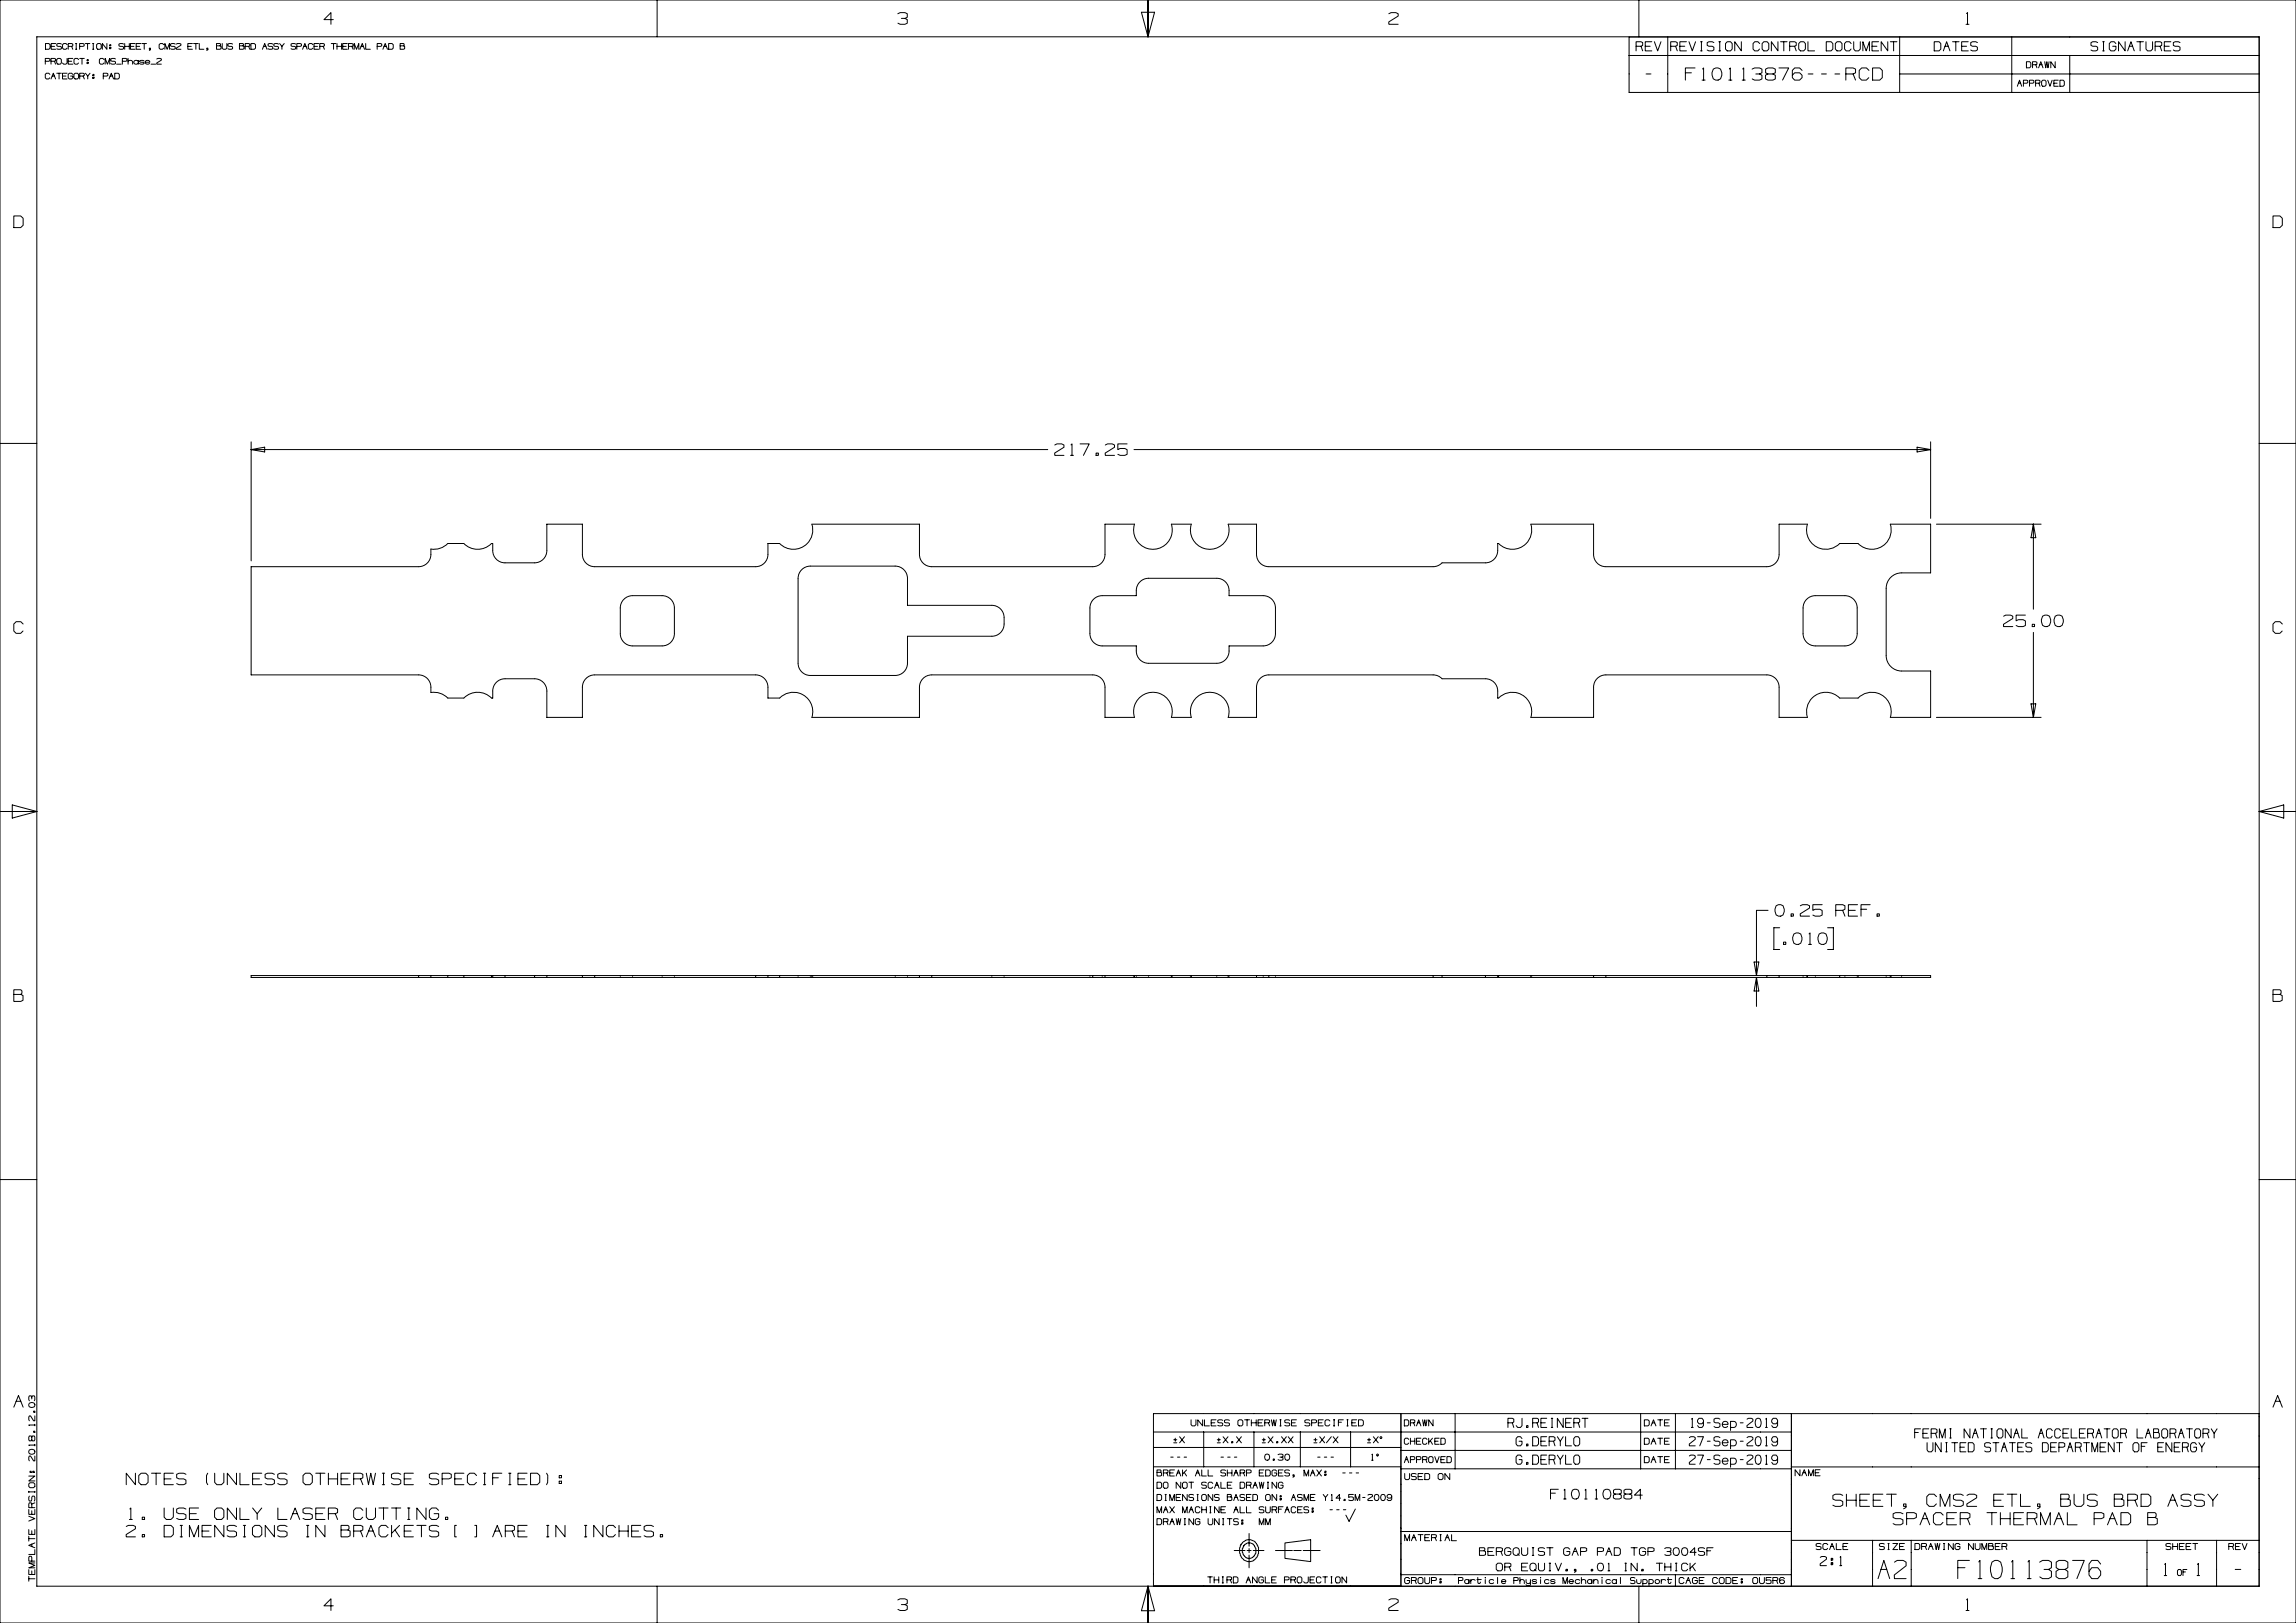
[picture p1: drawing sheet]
<svg xmlns="http://www.w3.org/2000/svg" width="594mm" height="420mm" viewBox="0 0 594 420" stroke-linecap="round" stroke-linejoin="round" font-family="sans-serif">
<g fill="none" stroke="#000" stroke-width=".26">
<path d="M0 0h594v420h-594zM170 0v9.5M297 0v9.5M424 0v9.5M9.5 9.5h575v401h-575zM11.7 15.9l1.2-.2v-.4l-1.2-.2v1.5M11.8 11.3h.8l.3 .3v.9l-.3 .3h-.8zM12.9 19.2l-.3-.2h-.6l-.3 .2v.9l.3 .3h.6l.3-.3M13.2 15.9l1.2-.2v-.4l-1.2-.2v1.5M13.2 12h.9M13.5 19.7h.6M14.1 15.9l.3 .7"/>
<path d="M14.4 11.3h-1.2v1.5h1.2M14.7 15.4l.3-.3h.6l.3 .3v.9l-.3 .3h-.6l-.3-.3zM14.7 19h1.2M15.3 19v1.4M15.9 11.4l-.3-.1-.9 .1v.5l1.2 .3v.4l-.3 .2-.9-.2M16.2 19.7h.9M17.4 15.1v1.2l-.4 .3h-.5l-.3-.3M17.4 19h-1.2v1.4h1.2M17.4 11.6l-.3-.3h-.6l-.3 .3v.9l.3 .3h.6l.2-.3M17.7 15.9h.8M17.7 12l1.1-.1v-.5l-1.1-.1v1.5M18.5 12l.3 .8"/>
<path d="M18.8 19.2l-.3-.2h-.6l-.3 .2v.9l.3 .3h.6l.3-.3v-.4h-.6M18.8 15.1h-1.1v1.5h1.1M19.1 19.2l.3-.2h.6l.3 .2v.9l-.3 .3h-.6l-.3-.3zM19.6 12.8h.3M19.6 11.3h.3M19.7 11.3v1.5M20.3 15.4l-.3-.3h-.6l-.3 .3v.9l.3 .3h.6l.3-.3M20.6 12l1.2-.1v-.5l-1.2-.1v1.5M20.6 15.1h1.2M20.6 19.7l1.2-.2v-.4l-1.2-.1v1.4M21.2 15.1v1.5M21.5 19.7l.3 .7"/>
<path d="M22.1 11.3h1.1M22.1 19l.6 .7v.7M22.5 15.4h.3v.3h-.3zM22.5 16.2h.3v.2h-.3zM22.7 11.3v1.5M23.3 19l-.6 .7M24 12.8h.3M24 11.3h.3M24 19.2h.3v.3h-.3zM24 20h.3v.3h-.3zM24.1 11.3v1.5M25 11.6l.3-.3h.6l.3 .3v.9l-.3 .3h-.6l-.3-.3z"/>
<path d="M26.7 19.7l1.2-.2v-.4l-1.2-.1v1.4M26.9 15.4l-.3-.3h-.6l-.3 .3v.9l.3 .3h.6l.3-.3M27.2 16.6v-1.5l.6 1.5 .6-1.5v1.5M27.7 11.3v1.5l-1.2-1.5v1.5M28.4 11.6h.3v.3h-.3zM28.4 12.3h.3v.3h-.3zM28.5 19.7h.6M29.7 19h.9l.3 .2v.9l-.3 .3h-.9zM29.9 15.3l-.3-.2-.9 .2v.4l1.2 .3v.4l-.3 .2-.9-.1M30.2 16.6h1.2M31.7 15.9l1.1-.2v-.4l-1.1-.2v1.5M32 11.4l-.3-.1-.9 .1v.5l1.2 .3v.4l-.3 .2-.9-.2"/>
<path d="M32.3 12h1.2M32.3 11.3v1.5M33.1 16l.3-.3h.6l.3 .3v.6M33.1 15.1v1.5M33.5 11.3v1.5M33.7 12h.9M34.9 11.3h-1.2v1.5h1.2M35.2 12h.9M35.8 16a.6 .6 0 0 0-.9-.4 .6 .6 0 0 0 0 1 .6 .6 0 0 0 .9-.4M35.8 15.6v1M36.4 11.3h-1.2v1.5h1.2M36.7 11.3h1.2"/>
<path d="M37.3 15.8l-.4-.2-.6 .1-.2 .2 1 .3 .2 .2-.4 .2-.8-.2M37.3 11.3v1.5M37.6 16.1h1.2a.58 .58 0 0 0-.8-.5 .58 .58 0 0 0-.3 .9 .58 .58 0 0 0 1-.1M38.9 12.8h-.3v-.3h.3v.4l-.3 .1M39.1 16.6h1.2M40.6 15.3l.2-.2 .9 .2v.3l-1.2 .7 .1 .3h1.1M42.4 11.6l-.3-.3h-.6l-.3 .3v.9l.3 .3h.5l.3-.3M42.7 12.8v-1.5l.5 1.5 .6-1.5v1.5M45.3 11.4l-.3-.1-.9 .1v.5l1.2 .3v.4l-.3 .2-.9-.2M45.6 11.4l.3-.1 .9 .1v.3l-1.2 .8v.3h1.2M48.6 12h.9M49.8 11.3h-1.2v1.5h1.2"/>
<path d="M50.1 11.3h1.2M50.7 11.3v1.5M51.6 11.3v1.5h1.1M53.8 12.8h-.3v-.3h.3v.4l-.3 .1M56 11.9v-.6l1 .1-.1 .5h-.9v.9l1.2-.2v-.6l-.3-.1M57.5 11.3v1.2l.3 .3h.6l.3-.3v-1.2M60.2 11.4l-.3-.1-.9 .1v.5l1.2 .3v.4l-.3 .2-.9-.2M62 11.9v-.6l1 .1-.2 .5h-.8v.9l1.1-.2v-.6l-.3-.1M63.4 12l1.2-.1v-.5l-1.2-.1v1.5M64.3 12l.3 .8M64.9 11.3h.9l.3 .3v.9l-.3 .3h-.9zM67.9 12.8l.6-1.5 .6 1.5"/>
<path d="M68.2 12h.6M70.6 11.4l-.3-.1-.9 .1v.5l1.2 .3v.4l-.3 .2-.9-.2M72 11.4l-.3-.1-.9 .1v.5l1.2 .3v.4l-.3 .2-.9-.2M72.3 11.3l.6 .7v.8M73.5 11.3l-.6 .7M76.5 11.4l-.3-.1-.9 .1v.5l1.2 .3v.4l-.3 .2-.9-.2M76.8 12l1.2-.1v-.5l-1.2-.1v1.5M78.3 12.8l.6-1.5 .6 1.5M78.6 12h.6M81 11.6l-.3-.3h-.6l-.3 .3v.9l.3 .3h.5l.3-.3M81.2 12h.9M82.4 11.3h-1.2v1.5h1.2"/>
<path d="M82.7 12l1.2-.1v-.5l-1.2-.1v1.5M83.6 12l.3 .8M85.7 11.3h1.2M86.2 5.1h-2.4l1.8-1.8v3M86.3 11.3v1.5M87.2 12h1.2M87.2 11.3v1.5M88.4 11.3v1.5M88.7 12h.9M89.9 11.3h-1.2v1.5h1.2M90.2 12l1.1-.1v-.5l-1.1-.1v1.5M91 12l.3 .8"/>
<path d="M91.6 12.8v-1.5l.6 1.5 .6-1.5v1.5M93.1 12.8l.6-1.5 .6 1.5M93.4 12h.6M94.6 11.3v1.5h1.2M97.6 12l1.2-.1v-.5l-1.2-.1v1.5M99.1 12.8l.6-1.5 .5 1.5M99.4 12h.6M100.5 11.3h.9l.3 .3v.9l-.3 .3h-.9zM103.5 11.9v-.6l1 .1-.1 .5h-.9v.9l1.2-.2v-.6l-.3-.1M232.3 3.6l.6-.3h1.2l.6 .3v.9l-.6 .3M233.2 4.8h.9l.6 .3v.9l-.6 .3h-1.2l-.6-.3M295.3 3.2h3.4l-1.7 6.3z"/>
<path d="M359.3 3.6l.6-.3h1.2l.6 .3v.6l-2.4 1.5v.6h2.4M421.5 14.4h163M423.3 12h1.2l.5-.3v-.7l-.5-.2h-1.2v2.4M424.5 12l.5 1.2M425.6 12h1.3M425.9 19.1h1.2M427.3 10.8h-1.7v2.4h1.7M428 10.8l.9 2.4 .8-2.4M431.5 9.6v14.3M432.2 12h1.3l.4-.3v-.7l-.4-.2h-1.3v2.4M433.5 12l.4 1.2M434.6 12h1.3"/>
<path d="M436 18.8h1.6M436.3 10.8h-1.7v2.4h1.7M437 10.8l.8 2.4 .9-2.4M438.5 17.6h-2.5v3.1M440 13.2h.4M440 10.8h.4M440.2 10.8v2.4M440.5 17.9l.2-.3v3.1M443.2 17.9l.7-.3h.6l.6 .3 .4 .9v.7l-.4 .9-.6 .3h-.6l-.7-.3-.3-1.6zM443.4 11l-.4-.2h-.9l-.4 .2v.7l1.7 .5v.7l-.4 .3h-.9l-.4-.3M444.7 13.2h.4M444.7 10.8h.4"/>
<path d="M444.9 10.8v2.4M446.9 10.8h.8l.4 .5v1.4l-.4 .5h-.8l-.5-.5v-1.4zM447.4 17.9l.3-.3v3.1M450.5 10.8v2.4l-1.7-2.4v2.4M450.9 17.9l.2-.3v3.1M453.3 17.9l.6-.3h1.3l.6 .3v.9l-.6 .3M454.2 19.1h1l.6 .4v.9l-.6 .3h-1.3l-.6-.3M455.2 11.3l-.4-.5h-.8l-.5 .5v1.4l.5 .5h.8l.4-.5M456.3 10.8h.9l.4 .5v1.4l-.4 .5h-.9l-.4-.5v-1.4zM457.4 19.1l-.6-.3v-.9l.6-.3h1.3l.6 .3v.9l-.6 .3h-1.3l-.7 .4v.9l.7 .3h1.3l.6-.3v-.9l-.6-.4M460 10.8v2.4l-1.7-2.4v2.4M460.2 17.6h2.6l-1.6 3.1"/>
<path d="M460.6 10.8h1.7M461.5 10.8v2.4M463 12h1.3l.4-.3v-.7l-.4-.2h-1.3v2.4M464.3 12l.4 1.2M465.8 10.8h.8l.5 .5v1.4l-.5 .5h-.8l-.5-.5v-1.4zM466.2 18.2l-.6-.6h-1.3l-.6 .6v1.9l.6 .6h1.3l.6-.6v-.6l-.6-.7h-1.3l-.6 .7M467.7 10.8v2.4h1.7M467.8 19.1h1.2M471.2 19.1h1.3M472.5 10.8h1.2l.5 .5v1.4l-.5 .5h-1.2zM474.7 19.1h1.3M475.3 10.8h.8l.4 .5v1.4l-.4 .5h-.8l-.5-.5v-1.4z"/>
<path d="M477.5 19.1h1.9l.7-.3v-.9l-.7-.3h-1.9v3.1M478.9 11.3l-.4-.5h-.9l-.4 .5v1.4l.4 .5h.9l.4-.5M479.4 19.1l.7 1.6M479.6 10.8v1.9l.4 .5h.8l.5-.5v-1.9M481.9 13.2v-2.4l.9 2.4 .8-2.4v2.4M483.5 18.2l-.6-.6h-1.3l-.6 .6v1.9l.6 .6h1.2l.7-.6M484.3 12h1.3M484.5 17.6h1.8l.7 .6v1.9l-.7 .6h-1.8zM486 10.8h-1.7v2.4h1.7M488.4 10.8v2.4l-1.7-2.4v2.4M489 10.8h1.8M489.9 10.8v2.4"/>
<path d="M491.5 19.1h93M491.5 9.6v14.3M500.4 10.8h1.3l.4 .5v1.4l-.4 .5h-1.3zM502.8 13.2l.8-2.4 .9 2.4M503.2 12h.8M505.1 10.8h1.7M506 10.8v2.4M507.5 12h1.3M508.6 6.3h.8M508.8 3.5l.2-.2v3M509.2 10.8h-1.7v2.4h1.7M511.6 11l-.5-.2h-.8l-.5 .2v.7l1.8 .5v.7l-.5 .3h-.8l-.5-.3"/>
<path d="M520.5 9.6v14.3M524.3 16h.8l.3 .3v.9l-.3 .3h-.8zM525.8 16.8l1.2-.2v-.5l-1.2-.1v1.5M526.7 16.8l.3 .7M527.4 17.5l.6-1.5 .5 1.5M527.7 16.8h.6M529 16l.3 1.5 .2-1.5 .3 1.5 .3-1.5M531.7 16v1.5l-1.1-1.5v1.5M535.5 14.4v9.5M542.7 11l-.4-.2h-.9l-.4 .2v.7l1.7 .5v.7l-.4 .3h-.9l-.4-.3M544 13.2h.4M544 10.8h.4"/>
<path d="M544.2 10.8v2.4M547.4 11.3l-.4-.5h-.9l-.4 .5v1.4l.4 .5h.9l.4-.5v-.7h-.8M549.8 10.8v2.4l-1.7-2.4v2.4M550.5 13.2l.8-2.4 .9 2.4M550.9 12h.8M552.8 10.8h1.7M553.7 10.8v2.4M555.2 10.8v1.9l.4 .5h.8l.5-.5v-1.9M557.6 12h1.2l.5-.3v-.7l-.5-.2h-1.2v2.4M558.8 12l.5 1.2M559.9 12h1.3M561.6 10.8h-1.7v2.4h1.7"/>
<path d="M564 11l-.4-.2h-.9l-.4 .2v.7l1.7 .5v.7l-.4 .3h-.9l-.4-.3M584.5 9.6h-163v14.3h163M13.2 20.4l.6-1.4 .6 1.4M28.2 20.4l.6-1.4 .6 1.4M440.3 20.7h.8M447.3 20.7h.8M450.7 20.7h.8M521.9 22.3l.6-1.5 .5 1.5M522.2 21.5h.6M523.5 21.5l1.1-.1v-.5l-1.1-.1v1.5M525.1 21.5l1.1-.1v-.5l-1.1-.1v1.5M526.6 21.5l1.2-.1v-.5l-1.2-.1v1.5"/>
<path d="M527.5 21.5l.3 .8M528.5 20.8h.6l.2 .3v.9l-.2 .3h-.6l-.3-.3v-.9zM529.8 20.8l.5 1.5 .6-1.5M531.4 21.5h.8M532.5 20.8h-1.1v1.5h1.1M532.9 20.8h.9l.3 .3v.9l-.3 .3h-.9zM3.6 55.9h1.7l.7 .6v1.8l-.7 .6h-1.7zM588 55.9h1.8l.7 .6v1.8l-.7 .6h-1.8zM0 114.7h9.5M65 114.3v30.8M65 116.3h206.1M65 116.3l3.5-.6v1.3z"/>
<path d="M272.9 115.2l.5-.3h1.3l.6 .3v.5l-2.5 1.5 .1 .6h2.4M277 117.8h.7M277.1 115.1l.2-.2v2.9M279.4 114.9h2.4l-1.5 2.9M283.6 117.2h.6v.6h-.6zM286 115.2l.5-.3h1.2l.6 .3v.5l-2.4 1.5 .1 .6h2.3M291.6 114.9h-2.4v1.4l.6-.2h1.2l.6 .3v1.2l-.6 .2h-1.2l-.6-.2M293.4 116.3h206.1M496 115.7l3.5 .6-3.5 .7zM499.5 114.3v19.8M584.5 114.7h9.5M501 135.6h27.1"/>
<path d="M526.1 135.6v22M526.1 135.6l.6 3.5h-1.3zM65 146.6h43.9a3.2 3.2 0 0 0 2.6-3.1v-1.4h1.3l1.4-.3 1.6-1.2h4.2l.7 .6a5 5 0 0 0 6.4-.6h.4v1.9a3.2 3.2 0 0 0 3.1 3.1h8.3a3.2 3.2 0 0 0 2.6-3.1v-6.9h9.2v8.5a3.2 3.2 0 0 0 3.1 2.5h42.3a3.2 3.2 0 0 0 2.6-3.1v-2.9h3a5 5 0 0 0 6.1 .8 5 5 0 0 0 2.2-5.8h27.9v7.9a3.2 3.2 0 0 0 3.1 3.1h42.3a3.2 3.2 0 0 0 2.6-3.1v-7.9h7.6a5 5 0 0 0 4.8 6.5 5 5 0 0 0 4.7-6.5h5.2l-.2 .9a5 5 0 0 0 5.4 5.6 5 5 0 0 0 4.3-6.5h7.4v7.9a3.2 3.2 0 0 0 3.1 3.1h42.6l1.5-.3 .8-.7h11.8a3.2 3.2 0 0 0 2.6-3.1v-1.9h.2a5 5 0 0 0 6.1 .8 5 5 0 0 0 2.2-5.8h16.3v7.9a3.2 3.2 0 0 0 3.1 3.1h42.3a3.2 3.2 0 0 0 2.6-3.1v-7.9h7.3a5 5 0 0 0 2.2 5.8 5 5 0 0 0 6.1-.8h4.8l.7 .6a5 5 0 0 0 5.8 0 5 5 0 0 0 1.8-5.6h10.5v12.6l-8.3 .1a4 4 0 0 0-3.2 3.9l.1 18.3a4 4 0 0 0 3.9 3.1h7.5v12h-10.5l.2-.8a5 5 0 0 0-2.8-5.2 5 5 0 0 0-5.7 1h-4.8l-.6-.5a5 5 0 0 0-5.9 0 5 5 0 0 0-1.8 5.5h-7.3v-7.8a3.2 3.2 0 0 0-3.2-3.2l-42.3 .1a3.2 3.2 0 0 0-2.5 3.1v7.8h-16.3a5 5 0 0 0-2.2-5.7 5 5 0 0 0-6.1 .7h-.2v-1.8a3.2 3.2 0 0 0-3.2-3.2h-11.2l-1.3-.8-1-.2-43.2 .1a3.2 3.2 0 0 0-2.5 3.1v7.8h-7.4a5 5 0 0 0-4.7-6.5 5 5 0 0 0-4.8 6.5h-5.2l.2-.8a5 5 0 0 0-5.4-5.6 5 5 0 0 0-4.3 6.4h-7.6v-7.8a3.2 3.2 0 0 0-3.2-3.2l-42.3 .1a3.2 3.2 0 0 0-2.5 3.1v7.8h-27.9a5 5 0 0 0-2.2-5.7 5 5 0 0 0-6.1 .7h-3v-2.8a3.2 3.2 0 0 0-3.2-3.2l-42.3 .1a3.2 3.2 0 0 0-2.5 3.1v7.8h-9.2l-.1-7.4a3.2 3.2 0 0 0-3.1-2.6l-8.3 .1a3.2 3.2 0 0 0-2.5 3.1v1.8h-.4a5 5 0 0 0-7.1 0h-4.2l-1.6-1.1-1.4-.3h-1.3a3.7 3.7 0 0 0-2-4.3l-1.2-.3h-43.3zM161.4 155.1a3.2 3.2 0 0 1 2.2-1h7.7a3.2 3.2 0 0 1 3.2 3.2v6.7a3.2 3.2 0 0 1-3.2 3.1h-7.7a3.2 3.2 0 0 1-3.1-3.1v-6.7a3.2 3.2 0 0 1 .9-2.2zM207.4 147.4a3.2 3.2 0 0 1 2.2-.9h22a3.2 3.2 0 0 1 3.2 3.2v6.9h21.8a3.2 3.2 0 0 1 3.2 3.2 4 4 0 0 1-1.4 4.3l-1.8 .5h-21.8v7a3.2 3.2 0 0 1-3.2 3.2h-22a3.2 3.2 0 0 1-3.1-3.2v-21.9a3.2 3.2 0 0 1 .9-2.3zM282.9 155.1a3.2 3.2 0 0 1 2.2-1h8.9a3.7 3.7 0 0 1 1.9-4.2l1.2-.3h17.7a3.2 3.2 0 0 1 3.2 3.2v1.3h8.8a3.2 3.2 0 0 1 3.2 3.2v6.7a3.2 3.2 0 0 1-3.2 3.1h-8.8a3.7 3.7 0 0 1-2 4.3l-1.2 .2h-17.7a3.2 3.2 0 0 1-3.1-3.1v-1.4h-8.9a3.2 3.2 0 0 1-3.1-3.1v-6.7a3.2 3.2 0 0 1 .9-2.2zM467.4 155.1a3.2 3.2 0 0 1 2.2-1h7.7a3.2 3.2 0 0 1 3.2 3.2v6.7a3.2 3.2 0 0 1-3.2 3.1h-7.7a3.2 3.2 0 0 1-3.1-3.1v-6.7a3.2 3.2 0 0 1 .9-2.2zM518.4 159.5l.5-.3h1.2l.6 .3v.6l-2.4 1.5 .1 .5h2.3M524 159.2h-2.4v1.4l.6-.2h1.2l.6 .3v1.2l-.6 .2h-1.2l-.6-.2M528.4 159.5l.6-.3h.6l.6 .3a1.82 1.82 0 0 1-.6 2.6h-.6l-.6-.3-.3-1.4zM531.7 159.5l.6-.3h.6l.6 .3a1.82 1.82 0 0 1-.6 2.6h-.6l-.6-.3-.3-1.4zM6 161.5l-.6-.6h-1.2l-.6 .6v1.8l.6 .6h1.1l.7-.6"/>
<path d="M525.8 161.6h.6v.5h-.6zM526.1 163.6v22M590.5 161.5l-.6-.6h-1.2l-.7 .6v1.8l.7 .6h1.1l.6-.6M501 185.6h27.1M525.4 182.1h1.3l-.6 3.5zM0 210h9.5M3.2 208.3l6.3 1.7-6.3 1.7zM584.5 210h9.5M584.5 210l6.3-1.7v3.4zM457.4 235.6h-3v16.9M459.5 234.4l.6-.3h.6l.6 .3a1.82 1.82 0 0 1-.6 2.7h-.6l-.6-.3-.3-1.5zM463.4 236.5h.6v.6h-.6z"/>
<path d="M465.8 234.4l.5-.3h1.2l.6 .3v.6l-2.4 1.5 .1 .6h2.3M471.4 234.1h-2.4v1.5l.6-.3h1.2l.6 .3v1.2l-.6 .3h-1.2l-.6-.3M474.9 235.6h1.8l.6-.3v-.9l-.6-.3h-1.8v3M476.7 235.6l.6 1.5M478.2 235.6h1.8M480.6 234.1h-2.4v3h2.4M481.5 235.3h1.4M483.8 234.1h-2.3v3M485.6 236.5h.6v.6h-.6zM3.6 257.3v-1.2h1.8l.3 .3v.6l-.3 .3h-1.8v1.8h1.7l.7-.2v-1.3l-.6-.3M108.3 253h3.2M108.3 252.5h3.2"/>
<path d="M108.3 252.5h-43.3v.5h43.3M108.3 252.5v.5M111.5 253h4.3M111.5 252.5h4.3M111.5 252.5v.5M115.8 253h4.2M115.8 252.5h4.2M115.8 252.5v.5M120 253h7.1M120 252.5h7.1M120 252.5v.5M127.1 253h.4"/>
<path d="M127.1 252.5h.4M127.1 252.5v.5M127.5 253h3.1M127.5 252.5h3.1M127.5 252.5v.5M130.6 253h7.7M130.6 252.5h7.7M130.6 252.5v.5M138.3 253h3.2M138.3 252.5h3.2M138.3 252.5v.5M141.5 252.5v.5"/>
<path d="M141.5 253h9.2M141.5 252.5h9.2M150.7 253h3.1M150.7 252.5h3.1M150.7 252.5v.5M153.8 253h41.7M153.8 252.5h41.7M153.8 252.5v.5M160.5 252.5v.1M160.5 252.8v.2M163.6 252.5v.1M163.6 252.8v.2"/>
<path d="M171.3 252.5v.1M171.3 252.8v.2M174.5 252.5v.1M174.5 252.8v.2M195.5 253h3.2M195.5 252.5h3.2M195.5 252.5v.5M198.7 252.5v.5M198.7 253h3M198.7 252.5h3M201.7 253h8.3M201.7 252.5h8.3"/>
<path d="M201.7 252.5v.5M206.5 252.5v.1M206.5 252.8v.2M209.6 252.5v.1M209.6 252.8v.2M210 253h27.9M210 252.5h27.9M210 252.5v.5M210.3 252.5v.1M210.3 252.8v.2M231.6 252.5v.1M231.6 252.8v.2"/>
<path d="M234.8 252.5v.1M234.8 252.8v.2M237.9 253h3.1M237.9 252.5h3.1M237.9 252.5v.5M241 253h41.7M241 252.5h41.7M241 252.5v.5M256.6 252.5v.1M256.6 252.8v.2M259.8 252.5v.1M259.8 252.8v.2"/>
<path d="M282 252.5v.1M282 252.8v.2M282.7 253h3.2M282.7 252.5h3.2M282.7 252.5v.5M285.1 252.5v.1M285.1 252.8v.2M285.9 252.5v.5M285.9 253h7.6M285.9 252.5h7.6M293.3 252.5v.1M293.3 252.8v.2"/>
<path d="M293.5 252.5v.5M293.5 253h9.5M293.5 252.5h9.5M294 252.5v.1M294 252.8v.2M297.1 252.5v.1M297.1 252.8v.2M303 253h5.2M303 252.5h5.2M303 252.5v.5M303.3 252.5v.1M303.3 252.8v.2"/>
<path d="M308 252.5v.1M308 252.8v.2M308.2 252.5v.5M308.2 253h9.5M308.2 252.5h9.5M314.8 252.5v.1M314.8 252.8v.2M317.7 253h7.4M317.7 252.5h7.4M317.7 252.5v.5M318 252.5v.1M318 252.8v.2"/>
<path d="M325.1 253h3.1M325.1 252.5h3.1M325.1 252.5v.5M326.8 252.5v.1M326.8 252.8v.2M328.2 253h42.6M328.2 252.5h42.6M328.2 252.5v.5M330 252.5v.1M330 252.8v.2M370.8 253h2.3M370.8 252.5h2.3"/>
<path d="M370.8 252.5v.5M373.1 253h11.2M373.1 252.5h11.2M373.1 252.5v.5M384.3 253h3.2M384.3 252.5h3.2M384.3 252.5v.5M387.5 252.5v.5M387.5 253h.2M387.5 252.5h.2M387.7 253h8.3M387.7 252.5h8.3"/>
<path d="M387.7 252.5v.5M396 253h16.3M396 252.5h16.3M396 252.5v.5M396.3 252.5v.1M396.3 252.8v.2M412.3 253h3.1M412.3 252.5h3.1M412.3 252.5v.5M415.4 253h41.7M415.4 252.5h41.7M415.4 252.5v.5"/>
<path d="M453.8 249h1.2l-.6 3.5zM454.4 253v7.5M454.4 253l.6 3.5h-1.2zM457.1 253h3.2M457.1 252.5h3.2M457.1 252.5v.5M460.3 252.5v.5M460.3 253h7.3M460.3 252.5h7.3M460.4 240.1h-1.5v5.6h1.5M461.4 243.8h.6v.6h-.6zM464.1 241.7l.6-.3h.6l.6 .3a1.82 1.82 0 0 1-.6 2.7h-.6l-.6-.3-.3-1.5z"/>
<path d="M466.5 252.5v.1M466.5 252.8v.2M467.4 252.5v.1M467.4 252.8v.2M467.6 252.5v.5M467.6 253h8.3M467.6 252.5h8.3M467.9 244.4h.7M468 241.7l.3-.3v3M469.6 252.5v.1M469.6 252.8v.2M470.6 241.7l.6-.3h.6l.6 .3a1.82 1.82 0 0 1-.6 2.7h-.6l-.6-.3-.3-1.5z"/>
<path d="M472.8 240.1h1.5v5.6h-1.5M475.9 253h4.8M475.9 252.5h4.8M475.9 252.5v.5M477.3 252.5v.1M477.3 252.8v.2M480.5 252.5v.1M480.5 252.8v.2M480.7 253h8.3M480.7 252.5h8.3M480.7 252.5v.5M488 252.5v.1"/>
<path d="M488 252.8v.2M489 252.5h10.5v.5h-10.5M489 252.5v.5M489.3 252.5v.1M489.3 252.8v.2M492 252.5v.1M492 252.8v.2M588 257.3v-1.2h1.9l.2 .3v.6l-.2 .3h-1.9v1.8h1.8l.6-.2v-1.3l-.5-.3M0 305.2h9.5M584.5 305.2h9.5M3.6 364.1l1.2-3 1.2 3M4.2 362.6h1.2"/>
<path d="M7.6 375.2a.96 .96 0 0 1 1.4 .3v.4a.82 .82 0 0 1-.9 .4 .82 .82 0 0 1-.7-.8zM7.6 363.1a.96 .96 0 0 1 1.4 .3v.3a.82 .82 0 0 1-.9 .5 .82 .82 0 0 1-.7-.8zM8.2 371.9l.2-.3h.5l.1 .3-.1 1h-.5l-.3-1.3h-.5l-.2 .3 .2 1h.5l.1-.3M8.2 362l.2-.8h.5l.1 .3-.1 1M8.2 361.5l-.1-.3h-.5l-.2 .3 .2 1M8.7 370.4h.3v.3h-.3zM8.7 365.2h.3v.3h-.3zM9 376.8v1.2l-.3 .1-.8-1.3h-.3l-.2 .3 .2 .9M9 374h-1.6l.2 .1M9 368.8h-1.6l.2 .1M9 366.4v1.3h-.3l-.8-1.3h-.3l-.2 .3 .2 1M9 368.6v.4"/>
<path d="M9 373.8v.4M298.4 370.6h165.1M298.4 374.6h64M298.4 379.6h64M302.9 377.1h.6M303.7 372.6h.8M303.7 373.4h.8M304.1 372.2v.8M304.6 377.1h.6M305.2 371.8l1.2 1.6M306.3 377.1h.7M306.4 371.8l-1.2 1.6"/>
<path d="M308.1 367.4v1.3l.3 .3h.7l.3-.3v-1.3M311.1 367.4v1.6l-1.2-1.6v1.6M311.4 370.6v9M311.6 367.4v1.6h1.3M313.3 368.2h1M314.6 367.4h-1.3v1.6h1.3M314.9 372.6h.8M314.9 373.4h.8M315.3 372.2v.8M315.9 377.1h.6M316.3 367.6l-.3-.2-.9 .2v.4l1.2 .4v.4l-.3 .2-.9-.2M316.4 371.8l1.3 1.6"/>
<path d="M317.6 377.1h.6M317.7 371.8l-1.3 1.6M318.1 367.6l-.3-.2-1 .2v.4l1.3 .4v.4l-.3 .2-1-.2M318.6 373.1h.3v.3h-.3zM319.3 377.1h.7M319.9 371.8l1.3 1.6M320.3 367.7l.3-.3h.6l.3 .3v1l-.3 .3h-.6l-.3-.3zM321.2 371.8l-1.3 1.6M322 367.4h1.3M322.6 367.4v1.6M323.7 368.2h1.3M323.7 367.4v1.6"/>
<path d="M324.4 370.6v9M325 367.4v1.6M325.5 368.2h.9M326.6 372.6h.8M326.6 373.4h.8M326.7 367.4h-1.2v1.6h1.2M327 372.2v.8M327.2 368.2l1.3-.2v-.4l-1.3-.2v1.6M327.3 376.4l.7-.1a.87 .87 0 0 1 .5 .8 .87 .87 0 0 1-.5 .8h-.3a1 1 0 0 1-.4-1.5zM328.1 371.8l1.2 1.6M328.1 368.2l.4 .8M328.9 367.4l.3 1.6 .3-1.6 .4 1.6 .3-1.6"/>
<path d="M329.3 371.8l-1.2 1.6M329.4 377.6h.3v.3h-.3zM330.3 373.1h.3v.3h-.3zM330.6 376.4l.4-.1 .9 .1v.5l-.3 .2M331.1 377.1l.8 .1v.5l-.3 .2-.9-.2M331.1 367.4h.3M331.1 369h.3M331.3 367.4v1.6M331.5 371.8l1.3 1.6M332.5 376.4l.7-.1a.87 .87 0 0 1 .5 .8 .87 .87 0 0 1-.5 .8h-.3a1 1 0 0 1-.4-1.5zM332.8 371.8l-1.3 1.6M333.3 371.8l1.2 1.6"/>
<path d="M333.7 367.6l-.4-.2-.9 .2v.4l1.3 .4v.4l-.4 .2-.9-.2M334.1 368.2h1M334.5 371.8l-1.2 1.6M335.4 367.4h-1.3v1.6h1.3M336.4 370.6v9M338.9 367.6l-.4-.2-.9 .2v.4l1.3 .4v.4l-.4 .2-.9-.2M339.3 368.2l1.3-.2v-.4l-1.3-.2v1.6M339.9 372.6h.8M339.9 373.4h.8M340.3 372.2v.8M340.9 377.1h.6M341.1 368.2h.9"/>
<path d="M341.4 371.8l1.3 1.6M342.3 367.4h-1.2v1.6h1.2M342.6 377.1h.6M342.7 371.8l-1.3 1.6M344.1 367.7l-.4-.3h-.6l-.3 .3v1l.3 .3h.6l.3-.3M344.3 377.1h.7M344.4 371.8l-1.2 1.6M344.9 371.8l1.3 1.6M345 367.4h.3M345 369h.3M345.2 367.4v1.6M346.2 371.8l-1.3 1.6"/>
<path d="M346.3 368h.7M347.5 367.4h-1.2v1.6M348.5 367.4h.3M348.5 369h.3M348.6 367.4v1.6M349.4 370.6v9M349.7 368.2h1M351 367.4h-1.3v1.6h1.3M351.5 367.4h.9l.3 .3v1l-.3 .3h-.9zM353.8 372.6h.8M353.8 373.4h.8M354.2 372.2v.8"/>
<path d="M354.9 377.9h.4M354.9 376.4l.2-.1v1.6M355.3 371.8l1.3 1.6M356.3 376.3l.3 .1-.1 .4-.4-.2zM356.6 371.8l-1.3 1.6M357.2 371.8l.3 .1-.2 .4-.3-.2zM362.4 365.8v44.6h-64v-44.6h286.1v44.7h-222v-44.7M362.5 375.3h101M363.3 367.4h.9l.2 .3v1l-.2 .3h-.9zM363.3 378.5l.6-1.6 .5 1.6M363.6 377.7h.6M364.4 372.5l-.2-.3h-.6l-.3 .3v.9l.3 .4h.6l.2-.4"/>
<path d="M364.9 368.2l1.1-.1v-.5l-1.1-.2v1.6M364.9 377.7l1.1-.1v-.5l-1.1-.2v1.6M364.9 372.2v1.6M364.9 373h1.1M365.7 368.2l.3 .8M366 372.2v1.6M366.5 369l.5-1.6 .6 1.6M366.5 377.7l1.1-.1v-.5l-1.1-.2v1.6M366.5 373h.8M366.8 368.2h.5M367.6 372.2h-1.1v1.6h1.1M368 367.4l.3 1.6 .3-1.6 .3 1.6 .3-1.6"/>
<path d="M368 377.7l1.2-.1v-.5l-1.2-.2v1.6M368.9 377.7l.3 .8M369.2 372.5l-.3-.3h-.6l-.3 .3v.9l.3 .4h.6l.3-.4M369.6 372.2v1.6M369.9 376.9h.6l.3 .4v.9l-.3 .3h-.6l-.3-.3v-.9zM370 372.8l.6 1M370.6 372.2l-1 1.1M370.8 367.4v1.6l-1.2-1.6v1.6M371.2 376.9l.6 1.6 .5-1.6M371.2 373h.8M372.3 372.2h-1.1v1.6h1.1M372.8 372.2h.8l.3 .3v.9l-.3 .4h-.8z"/>
<path d="M372.8 377.7h.8M373.9 376.9h-1.1v1.6h1.1M374.3 376.9h.9l.3 .4v.9l-.3 .3h-.9zM376.5 365.8v14.3M390.1 368.2h1.2l.3-.2v-.7l-.3-.3h-1.2v2.4M391.3 368.2l.3 1.2M393.7 372.3l-.3-.5h-.8l-.4 .5v1.4l.4 .5h.8l.4-.5v-.7h-.8M393.7 377l-.3-.5h-.8l-.4 .5v1.4l.4 .5h.8l.4-.5v-.7h-.8M393.8 367v1.9l-.4 .5h-.8l-.3-.5M394.9 373.7h.4v.5h-.4zM394.9 378.4h.4v.5h-.4zM394.9 368.9h.4v.5h-.4z"/>
<path d="M396.5 371.8h1.1l.4 .5v1.4l-.4 .5h-1.1zM396.5 376.5h1.1l.4 .5v1.4l-.4 .5h-1.1zM396.5 368.2h1.1l.4-.2v-.7l-.4-.3h-1.1v2.4M397.6 368.2l.4 1.2M398.6 373h1.2M398.6 377.7h1.2M398.6 368.2h1.2M400.2 371.8h-1.6v2.4h1.6M400.2 376.5h-1.6v2.4h1.6M400.2 367h-1.6v2.4h1.6M400.8 373h1.1l.4-.3v-.7l-.4-.2h-1.1v2.4M400.8 377.7h1.1l.4-.2v-.7l-.4-.3h-1.1v2.4"/>
<path d="M401.3 369.4h.4M401.3 367h.4M401.5 367v2.4M401.9 373l.4 1.2M401.9 377.7l.4 1.2M402.9 371.8l.8 1.2v1.2M402.9 376.5l.8 1.2v1.2M404.4 371.8l-.7 1.2M404.4 376.5l-.7 1.2M404.4 367v2.4l-1.5-2.4v2.4M405 371.8v2.4h1.5M405 376.5v2.4h1.5"/>
<path d="M405 368.2h1.2M406.6 367h-1.6v2.4h1.6M407.2 368.2h1.1l.4-.2v-.7l-.4-.3h-1.1v2.4M407.5 371.8h.8l.4 .5v1.4l-.4 .5h-.8l-.4-.5v-1.4zM407.5 376.5h.8l.4 .5v1.4l-.4 .5h-.8l-.4-.5v-1.4zM408.3 368.2l.4 1.2M409.3 367h1.5M410.1 367v2.4M424.5 365.8v14.3M425.4 367.4h.9l.4 .3v1l-.4 .3h-.9zM425.4 372.2h.9l.4 .3v.9l-.4 .4h-.9zM425.4 376.9h.9l.4 .4v.9l-.4 .3h-.9z"/>
<path d="M427.1 369l.7-1.6 .6 1.6M427.1 373.8l.7-1.6 .6 1.6M427.1 378.5l.7-1.6 .6 1.6M427.5 368.2h.6M427.5 373h.6M427.5 377.7h.6M428.9 367.4h1.2M428.9 372.2h1.2M428.9 376.9h1.2M429.5 367.4v1.6M429.5 372.2v1.6M429.5 376.9v1.6"/>
<path d="M430.6 368.2h1M430.6 373h1M430.6 377.7h1M431.9 367.4h-1.3v1.6h1.3M431.9 372.2h-1.3v1.6h1.3M431.9 376.9h-1.3v1.6h1.3M433.5 365.8v14.3M437.1 372l.3-.2h.8l.4 .2v.5l-1.6 1.2 .1 .5h1.5M437.1 376.8l.3-.3h.8l.4 .3v.4l-1.6 1.2 .1 .5h1.5M437.6 369.4h.5M437.7 367.2l.1-.2v2.4M439.2 371.8h1.5l-1 2.4"/>
<path d="M439.2 376.5h1.5l-1 2.4M440.7 368l-.4 .4h-.8l-.3-.4v-.5l.3-.5h.8l.4 .5v1.4l-.4 .5h-.8l-.3-.5M441.7 368.2h.8M441.7 373h.8M441.7 377.7h.8M445 367.3l-.4-.3h-.8l-.4 .3v.7l1.6 .4v.7l-.4 .3h-.8l-.4-.2M445 372l-.4-.2h-.8l-.4 .2v.7l1.6 .5v.7l-.4 .3h-.8l-.4-.3M445 376.8l-.4-.3h-.8l-.4 .3v.7l1.6 .5v.7l-.4 .2h-.8l-.4-.2M445.6 368.6h1.5a.8 .8 0 0 0-1.1-.7 .8 .8 0 0 0-.3 1.3 .8 .8 0 0 0 1.3-.1M445.6 373.4h1.5a.8 .8 0 0 0-1.1-.7 .8 .8 0 0 0-.3 1.2 .8 .8 0 0 0 1.3 0M445.6 378.1h1.5a.8 .8 0 0 0-1.1-.6 .8 .8 0 0 0-.3 1.2 .8 .8 0 0 0 1.3-.1M447.7 369.4h.9a.8 .8 0 0 0 .6-.8 .8 .8 0 0 0-.6-.8h-.9v2.4"/>
<path d="M447.7 374.2h.9a.8 .8 0 0 0 .6-.8 .8 .8 0 0 0-.6-.8h-.9v2.3M447.7 378.9h.9a.8 .8 0 0 0 .6-.8 .8 .8 0 0 0-.6-.8h-.9v2.4M450.2 368.2h.8M450.2 373h.8M450.2 377.7h.8M452 367.3l.3-.3h.8l.4 .3v.4l-1.5 1.2v.5h1.5M452 372l.3-.2h.8l.4 .2v.5l-1.5 1.2v.5h1.5M452 376.8l.3-.3h.8l.4 .3v.4l-1.5 1.2v.5h1.5M454.3 367.3l.7-.3a1.47 1.47 0 0 1 0 2.4h-.3a1.73 1.73 0 0 1-.4-2.1zM454.3 372l.7-.2a1.47 1.47 0 0 1 0 2.4h-.3a1.73 1.73 0 0 1-.4-2.2zM454.3 376.8l.7-.3a1.47 1.47 0 0 1 0 2.4h-.3a1.73 1.73 0 0 1-.4-2.1zM456.8 369.4h.4"/>
<path d="M456.8 374.2h.4M456.8 378.9h.4M456.8 367.2l.2-.2v2.4M456.8 372l.2-.2v2.4M456.8 376.7l.2-.2v2.4M459.9 368l-.4 .4h-.8l-.4-.4 .1-.5 .3-.5h.8l.4 .5v1.4l-.4 .5h-.8l-.3-.5M459.9 372.7l-.4 .5h-.8l-.4-.5 .1-.4 .3-.5h.8l.4 .5v1.4l-.4 .5h-.8l-.3-.5M459.9 377.5l-.4 .5h-.8l-.4-.5 .1-.5 .3-.5h.8l.4 .5v1.4l-.4 .5h-.8l-.3-.5M463.5 379.6h121M463.5 365.8v44.7M495.3 370.7h1M496.9 369.8h-1.6v2.3"/>
<path d="M497.5 370.9h1.1M498.6 373.3v1.9l.3 .5h.8l.4-.5v-1.9M499 369.8h-1.5v2.3h1.5M499.6 370.9h1.1l.4-.2v-.7l-.4-.2h-1.1v2.3M500.7 370.9l.4 1.2M501.7 372.1v-2.3l.8 2.3 .8-2.3v2.3M502.2 373.3v2.4l-1.5-2.4v2.4M503.4 375.7h.4M503.4 373.3h.4M503.6 373.3v2.4M504.4 372.1h.4M504.4 369.8h.4"/>
<path d="M504.6 369.8v2.3M505 373.3h1.5M505.7 373.3v2.4M507.1 374.5h1.1M508.6 373.3h-1.5v2.4h1.5M509.2 373.3h1.1l.4 .5v1.4l-.4 .5h-1.1zM509.6 369.8v2.3l-1.5-2.3v2.3M510.3 372.1l.7-2.3 .8 2.3M510.6 370.9h.8M512.4 369.8h1.5M513.2 369.8v2.3M515 373.6l-.4-.3h-.7l-.4 .3v.7l1.5 .5v.7l-.4 .2h-.8l-.3-.2"/>
<path d="M515.1 372.1h.4M515.1 369.8h.4M515.3 369.8v2.3M515.6 373.3h1.5M516.4 373.3v2.4M517 369.8h.8l.4 .4v1.4l-.4 .5h-.8l-.4-.5v-1.4zM517.7 375.7l.8-2.4 .8 2.4M518.1 374.5h.8M519.9 373.3h1.5M520.3 369.8v2.3l-1.5-2.3v2.3M520.6 373.3v2.4M520.9 372.1l.8-2.3 .7 2.3"/>
<path d="M521.3 370.9h.8M522 374.5h1.1M523.1 369.8v2.3h1.5M523.5 373.3h-1.5v2.4h1.5M525.6 373.6l-.3-.3h-.8l-.4 .3v.7l1.5 .5v.7l-.3 .2h-.8l-.4-.2M527.3 372.1l.8-2.3 .7 2.3M527.7 370.9h.7M528.4 373.3h1.1l.4 .5v1.4l-.4 .5h-1.1zM530.5 374.5h1.2M531 370.2l-.4-.4h-.8l-.4 .4v1.4l.4 .5h.8l.3-.5M532 373.3h-1.5v2.4h1.5M532.7 374.5h1.1l.4-.2v-.7l-.4-.3h-1.1v2.4"/>
<path d="M533.1 370.2l-.4-.4h-.7l-.4 .4v1.4l.4 .5h.7l.4-.5M533.7 370.9h1.1M534.8 375.7l.7-2.4 .8 2.4M535.2 374.5h.7M535.2 369.8h-1.5v2.3h1.5M535.8 369.8v2.3h1.6M536.9 374.5h1.2l.3-.2v-.7l-.3-.3h-1.2v2.4M538 370.9h1.1M538.1 374.5l.3 1.2M539 373.3h1.6M539.5 369.8h-1.5v2.3h1.5M539.8 373.3v2.4"/>
<path d="M540.1 370.9h1.1l.4-.2v-.7l-.4-.2h-1.1v2.3M541.2 375.7v-2.4l.7 2.4 .8-2.4v2.4M541.2 370.9l.4 1.2M542.2 372.1l.8-2.3 .7 2.3M542.6 370.9h.8M543.3 374.5h1.1M544.4 369.8h1.5M544.8 373.3h-1.5v2.4h1.5M545.1 369.8v2.3M546.9 369.8h.7l.4 .4v1.4l-.4 .5h-.7l-.4-.5v-1.4zM547 373.3v2.4l-1.6-2.4v2.4M547.6 373.3h1.5"/>
<path d="M548.3 373.3v2.4M548.6 370.9h1.2l.3-.2v-.7l-.3-.2h-1.2v2.3M549.8 370.9l.3 1.2M552.2 373.3h.8l.3 .5v1.4l-.3 .5h-.8l-.4-.5v-1.4zM552.9 369.8v2.3h1.5M554 374.3h.9M555 372.1l.8-2.3 .7 2.3M555.4 370.9h.8M555.5 373.3h-1.5v2.4M557.1 370.7v-.9h1.2l.2 .2-.2 .7h-1.2v1.4h1.2l.3-.2v-1l-.3-.2M558.2 374.5h1.2M559.7 369.8h.7l.4 .4v1.4l-.4 .5h-.7l-.4-.5v-1.4z"/>
<path d="M559.7 373.3h-1.5v2.4h1.5M561.4 370.9h1.1l.4-.2v-.7l-.4-.2h-1.1v2.3M561.9 373.3v2.4l-1.5-2.4v2.4M562.5 374.5h1.1M562.5 370.9l.4 1.2M563.5 372.1l.8-2.3 .8 2.3M563.9 370.9h.8M564 373.3h-1.5v2.4h1.5M564.6 374.5h1.2l.3-.2v-.7l-.3-.3h-1.2v2.4M565.7 369.8h1.5M565.8 374.5l.3 1.2M566.4 369.8v2.3"/>
<path d="M568.2 369.8h.7l.4 .4v1.4l-.4 .5h-.7l-.4-.5v-1.4zM568.2 373.8l-.3-.5h-.8l-.4 .5v1.4l.4 .5h.8l.4-.5v-.7h-.8M568.9 373.3l.7 1.2v1.2M569.9 370.9h1.2l.3-.2v-.7l-.3-.2h-1.2v2.3M570.4 373.3l-.8 1.2M571.1 370.9l.3 1.2M572.1 369.8l.7 1.1v1.2M573.6 369.8l-.8 1.1M588 364.1l1.3-3 1.2 3M588.7 362.6h1.2M7.4 395.8v1.3h1.6v-1.3M7.4 392.4l1.6 .6-1.6 .6"/>
<path d="M7.4 390.6v1.3h1.6v-1.3M7.4 384l.4-.3h.9l.3 .3v.7l-.3 .3h-.9l-.4-.3zM7.4 382h1.6l-1.6 1.2h1.6M7.4 385.9v.3M7.4 397.5v1.3M7.4 398.2h1.6M7.4 386.1h1.6M7.6 387.2l-.2 .3 .2 .9h.5l.3-1.2h.5l.1 .3-.1 .9M7.8 380.7h.3v.3h-.3zM8.2 390.2l-.1-1.3h-.5l-.2 1.3h1.6M8.2 390.9v1M8.2 396.1v1"/>
<path d="M8.2 399.6v.6M8.5 380.7h.4v.3h-.4zM9 399.3l-1.6 .6 1.6 .6M9 388.9l-.8 .3M9 385.9v.3M32.7 395l.5-.3h1.2l.6 .3v.6l-2.4 1.5 .1 .6h2.3M33.5 393.2h.7M33.6 390.5l.2-.3v3M35 381.2v3l-2.3-3v3M35.9 381.8l.6-.6h1.2l.6 .6v1.8l-.6 .6h-1.2l-.6-.6zM36.8 392.6h.6v.6h-.6zM36.8 397.1h.6v.6h-.6z"/>
<path d="M39.2 381.2h2.4M40.4 381.2v3M42.5 390.2v2.4l.5 .6h1.2l.6-.6v-2.4M42.5 394.7h1.7l.6 .6v1.8l-.6 .6h-1.7zM42.5 382.7h1.7M44.8 381.2h-2.3v3h2.3M46.6 397.7h.6M46.6 394.7h.6M46.9 394.7v3M48.1 381.5l-.6-.3h-1.2l-.6 .3v.9l.6 .3h1.2l.6 .3v.9l-.6 .3h-1.2l-.6-.3M48.1 390.5l-.6-.3h-1.2l-.6 .3v.9l.6 .3h1.2l.6 .3v.9l-.6 .3h-1.2l-.6-.3M49 397.7v-3l1.2 3 1.2-3v3"/>
<path d="M49 391.7h1.8M51.4 390.2h-2.4v3h2.4M52.3 396.2h1.8M53.7 381.2l-.3 .6v1.8l.3 .6M54.6 394.7h-2.3v3h2.3M55.5 390.8l.6-.6h1.2l.6 .6v1.8l-.6 .6h-1.2l-.6-.6zM55.5 381.2v2.4l.6 .6h1.2l.6-.6v-2.4M57.9 394.7v3l-2.4-3v3M61.2 381.2v3l-2.4-3v3M61.2 390.2v3l-2.4-3v3M61.2 395l-.6-.3h-1.2l-.6 .3v.9l.6 .3h1.2l.6 .3v.9l-.6 .3h-1.2l-.6-.3M62.1 381.2v3h2.4"/>
<path d="M62.1 390.2v3h2.4M63 397.7h.5M63 394.7h.5M63.3 394.7v3M65.3 395.3l.6-.6h1.2l.6 .6v1.8l-.6 .6h-1.2l-.6-.6zM65.3 390.2l1.2 1.5v1.5M65.3 382.7h1.8M67.7 381.2h-2.4v3h2.4M67.7 390.2l-1.2 1.5M71 381.5l-.6-.3h-1.2l-.6 .3v.9l.6 .3h1.2l.6 .3v.9l-.6 .3h-1.2l-.6-.3M71 394.7v3l-2.4-3v3M71.9 390.2v3h2.4"/>
<path d="M74.3 381.5l-.6-.3h-1.2l-.6 .3v.9l.6 .3h1.2l.6 .3v.9l-.6 .3h-1.3l-.5-.3M74.3 395l-.6-.3h-1.2l-.6 .3v.9l.6 .3h1.2l.6 .3v.9l-.6 .3h-1.3l-.5-.3M75.2 393.2l1.1-3 1.2 3M75.7 391.7h1.2M78.4 381.8l.6-.6h1.2l.6 .6v1.8l-.6 .6h-1.2l-.6-.6zM79.3 397.7h.6M79.3 394.7h.6M79.6 394.7v3M80.8 390.5l-.6-.3h-1.2l-.6 .3v.9l.6 .3h1.2l.6 .3v.9l-.6 .3h-1.2l-.6-.3M81.7 381.2h2.4M81.7 391.7h1.8M82.9 381.2v3"/>
<path d="M84.1 390.2h-2.4v3h2.4M84.1 394.7v3l-2.4-3v3M85 391.7h1.7l.6-.3v-.9l-.6-.3h-1.7v3M85 382.7h2.3M85 381.2v3M86.7 391.7l.6 1.5M87.3 381.2v3M88.2 395.9v-1.2h1.8l.3 .3v.6l-.3 .3h-1.8v1.8h1.8l.6-.3v-1.2l-.6-.3M88.2 382.7h1.8M90.6 381.2h-2.4v3h2.4M91.5 382.7h1.8l.6-.3v-.9l-.6-.3h-1.8v3M91.5 396.2h1.8l.6-.3v-.9l-.6-.3h-1.8v3"/>
<path d="M93.3 382.7l.6 1.5M93.3 396.2l.6 1.5M93.9 390.8l-.6-.6h-1.2l-.6 .6v1.8l.6 .6h1.1l.6-.6M94.8 381.2l.5 3 .6-3 .6 3 .6-3M94.8 390.2v2.4l.5 .6h1.2l.6-.6v-2.4M94.8 397.7l1.2-3 1.1 3M95.4 396.2h1.1M98 390.2h2.4M98.9 381.2h.6M98.9 384.2h.6M99.2 381.2v3M99.2 390.2v3"/>
<path d="M100.4 395.3l-.6-.6h-1.2l-.6 .6v1.8l.6 .6h1.2l.6-.6M101.3 390.2h2.4M101.3 394.7v3M102.2 395.9l1.2 1.8M102.5 390.2v3M103.4 394.7l-2.1 2.1M103.7 381.5l-.6-.3h-1.2l-.6 .3v.9l.6 .3h1.2l.6 .3v.9l-.6 .3h-1.2l-.6-.3M104.6 396.2h1.8M104.6 382.7h1.8M105.4 393.2h.6M105.4 390.2h.6M105.8 390.2v3"/>
<path d="M106.9 381.2h-2.3v3h2.3M106.9 394.7h-2.3v3h2.3M107.8 394.7h2.4M109 394.7v3M110.2 390.2v3l-2.4-3v3M113.5 390.8l-.6-.6h-1.2l-.6 .6v1.8l.6 .6h1.2l.6-.6v-.9h-1.2M113.5 381.5l-.6-.3h-1.2l-.6 .3v.9l.6 .3h1.2l.6 .3v.9l-.6 .3h-1.2l-.6-.3M113.5 395l-.6-.3h-1.2l-.6 .3v.9l.6 .3h1.2l.6 .3v.9l-.6 .3h-1.2l-.6-.3M114.4 382.7h1.7l.7-.3v-.9l-.6-.3h-1.8v3M115.3 392.6h.5v.6h-.5zM117.6 382.7h1.8M118.1 394.7h-.5v3h.5"/>
<path d="M120 381.2h-2.4v3h2.4M122.8 394.7h.5v3h-.5M123.3 381.8l-.6-.6h-1.2l-.6 .6v1.8l.6 .6h1.2l.6-.6M125.1 381.2h.6M125.1 384.2h.6M125.4 381.2v3M127.5 397.7l1.1-3 1.2 3M127.5 382.4h1.4M128 396.2h1.2M129.8 381.2h-2.3v3M130.7 396.2h1.8l.6-.3v-.9l-.6-.3h-1.8v3M131.6 381.2h.6"/>
<path d="M131.6 384.2h.6M131.9 381.2v3M132.5 396.2l.6 1.5M134 396.2h1.8M134 382.7h1.8M136.4 394.7h-2.4v3h2.4M136.4 381.2h-2.4v3h2.4M137.3 381.2h1.7l.6 .6v1.8l-.6 .6h-1.7zM141.4 381.2l.3 .6v1.8l-.3 .6M141.4 397.7h.6M141.4 394.7h.6M141.7 394.7v3"/>
<path d="M144.7 381.8h.6v.6h-.6zM144.7 383.3h.6v.6h-.6zM146.2 394.7v3l-2.4-3v3M151.2 397.7h.6M151.2 394.7h.6M151.5 394.7v3M156 394.7v3l-2.4-3v3M159.2 395.3l-.5-.6h-1.2l-.6 .6v1.8l.6 .6h1.1l.6-.6M160.1 396.2h2.4M160.1 394.7v3M162.5 394.7v3M163.4 396.2h1.8"/>
<path d="M165.8 394.7h-2.4v3h2.4M169.1 395l-.6-.3h-1.2l-.7 .3v.9l.7 .3h1.2l.6 .3v.9l-.6 .3h-1.3l-.6-.3M170.8 397.1h.6v.6h-.6zM299.3 393h.9l.3 .3v1l-.3 .3h-.9zM299.3 381v-.6l1.1 .1-.2 .5h-.9v1l1.2-.2v-.6l-.3-.2M299.3 383.6h.9l.3 .3v.9l-.3 .3h-.9zM299.3 386.7h.9l.3 .4v.9l-.3 .3h-.9zM299.3 391.5v-1.6l.6 1.6 .6-1.6v1.6M301 383.9l.3-.3h.6l.3 .3v.9l-.3 .3h-.6l-.3-.3zM301 393.8l1.2-.2v-.5l-1.2-.1v1.6M301 381.2l1.2-.2v-.5l-1.2-.1v1.6M301 391.5l.6-1.6 .6 1.6"/>
<path d="M301.3 390.7h.6M301.4 388.3h.3M301.4 386.7h.3M301.6 386.7v1.6M301.9 393.8l.3 .8M301.9 381.2l.3 .8M302.6 394.6l.6-1.6 .6 1.6M302.6 388.3v-1.6l.6 1.6 .6-1.6v1.6M302.6 381.2h.9M302.6 389.9l1.2 1.6M302.9 393.8h.6M303.8 380.4h-1.2v1.6h1.2"/>
<path d="M303.8 389.9l-1.2 1.6M304.3 393l.3 1.6 .3-1.6 .3 1.6 .3-1.6M304.3 382l.6-1.6 .6 1.6M304.3 387.5h.9M304.6 381.2h.6M305.5 383.6v1.5l-1.2-1.5v1.5M305.5 386.7h-1.2v1.6h1.2M305.9 391.5v-1.6l.6 1.6 .6-1.6v1.6M305.9 380.4v1.6M306.2 383.6h.6l.3 .3v.9l-.3 .3h-.6l-.3-.3v-.9zM306.4 394.6h.3M306.4 393h.3"/>
<path d="M306.4 381l.6 1M306.5 393v1.6M307 380.4l-1.1 1.1M307.1 386.7v1.6l-1.2-1.6v1.6M307.6 391.5l.6-1.6 .6 1.6M307.6 383.6h1.2M307.9 390.7h.6M308.2 383.6v1.5M308.8 393v1.6l-1.2-1.6v1.6M308.8 386.9l-.3-.2-.9 .2v.5l1.2 .3v.4l-.3 .2-.9-.1M309.2 382l.6-1.6 .6 1.6M309.5 381.2h.6"/>
<path d="M309.7 388.3h.3M309.7 386.7h.3M309.8 386.7v1.6M310.4 393.3l-.3-.3h-.6l-.3 .3v1l.3 .3h.6l.3-.3v-.5h-.6M310.4 390.2l-.3-.3h-.6l-.3 .3v1l.3 .3h.6l.3-.3M310.9 387.1l.3-.4h.6l.3 .4v.9l-.3 .3h-.6l-.3-.3zM310.9 380.4v1.6h1.2M310.9 390.7h1.2M310.9 389.9v1.6M312.1 383.7l-.3-.1-.9 .1v.5l1.2 .3v.5l-.3 .1-.9-.1M312.1 389.9v1.6M312.6 393v1.3l.2 .3h.6l.4-.3v-1.3"/>
<path d="M312.6 380.4v1.6h1.2M313 391.5h.3M313 389.9h.3M313.2 389.9v1.6M313.8 383.9l-.3-.3h-.6l-.3 .3v.9l.3 .3h.5l.3-.3M313.8 386.7v1.6l-1.2-1.6v1.6M314.2 385.1l.6-1.5 .6 1.5M314.5 384.3h.6M315.4 393v1.6l-1.2-1.6v1.6M315.4 386.9l-.3-.2-.9 .2v.5l1.2 .3v.4l-.3 .2-.9-.1M315.4 389.9v1.6l-1.2-1.6v1.6M315.9 383.6v1.5h1.2"/>
<path d="M315.9 390.7h.9M316.3 394.6h.3M316.3 393h.3M316.5 393v1.6M317.1 380.5l-.3-.1-1 .1v.5l1.3 .3v.5l-.3 .2-1-.2M317.1 389.9h-1.2v1.6h1.2M317.5 387.4v-.7l1.1 .2-.2 .5h-.9v.9l1.2-.1v-.7l-.3-.1M317.5 393h1.2M317.5 381.2h1.2M317.5 380.4v1.6M317.5 384.3h.9M318.1 393v1.6"/>
<path d="M318.7 383.6h-1.2v1.5h1.2M318.7 380.4v1.6M319.2 382l.6-1.6 .6 1.6M319.2 388.3l.6-1.6 .6 1.6M319.2 391.5l.6-1.6 .6 1.6M319.5 390.7h.6M319.5 381.2h.6M319.5 387.5h.6M320.4 393.1l-.3-.1-.9 .1v.5l1.2 .3v.5l-.3 .2-.9-.2M320.8 381.2l1.2-.2v-.5l-1.2-.1v1.6M320.8 383.6h.9l.3 .3v.9l-.3 .3h-.9zM320.8 389.9v1.6h1.2"/>
<path d="M321.3 393.3h.3v.3h-.3zM321.3 394.1h.3v.3h-.3zM321.4 399.2a2.47 2.47 0 0 1 2.8-.5 2.47 2.47 0 0 1 1.4 2.5 2.55 2.55 0 0 1-1.2 2.5 2.55 2.55 0 0 1-2.6 0 3.3 3.3 0 0 1-.9-3.4v-.3zM321.7 381.2l.3 .8M321.9 399.8a1.89 1.89 0 0 1 2.5 0 1.89 1.89 0 0 1 .3 2.4 1.63 1.63 0 0 1-1.7 1.1 1.63 1.63 0 0 1-1.4-1.4l-.2-.2v-.9zM322 386.9l-.3-.2-.9 .2v.5l1.2 .3v.4l-.3 .2-.9-.1M322.5 381.2l1.2-.2v-.5l-1.2-.1v1.6M322.5 384.3l1.2-.1v-.5l-1.2-.1v1.5M322.5 389.9v1.6h1.2M322.5 387.5h.9M323.2 396.8v3.3M323.4 384.3l.3 .8"/>
<path d="M323.7 386.7h-1.2v1.6h1.2M324.1 385.1l.6-1.5 .6 1.5M324.1 386.7h.9l.3 .4v.9l-.3 .3h-.9zM324.4 384.3h.6M325.8 394.6v-1.6l.6 1.6 .6-1.6v1.6M325.8 383.6l.3 1.5 .3-1.5 .3 1.5 .3-1.5M325.8 381.2h.9M327 380.4h-1.2v1.6h1.2M327 390.1l-.3-.2-.9 .2v.4l1.2 .4v.4l-.3 .2-.9-.2M327.4 394.6v-1.6l.6 1.6 .6-1.6v1.6M327.4 380.4h.9l.3 .3v.9l-.3 .4h-.9zM327.4 389.9v1.3l.3 .3h.6l.3-.3v-1.3"/>
<path d="M327.7 386.7h.6l.3 .4v.9l-.3 .3h-.6l-.3-.3v-.9zM327.9 383.6h.3M327.9 385.1h.3M328 383.6v1.5M329.1 390.7l1.2-.2v-.4l-1.2-.2v1.6M330 390.7l.3 .8M330.3 380.7l-.3-.3h-.6l-.3 .3v.9l.3 .4h.6l.3-.4v-.4h-.6M330.3 383.6v1.5l-1.2-1.5v1.5M330.3 386.7v1.6l-1.2-1.6v1.6M330.7 381.2h.9M330.7 390.5h.8M331.2 387.1h.3v.3h-.3z"/>
<path d="M331.2 387.8h.3v.3h-.3zM331.9 383.9l-.3-.3h-.6l-.3 .3v.9l.3 .3h.6l.3-.3v-.5h-.6M331.9 380.4h-1.2v1.6h1.2M331.9 389.9h-1.2v1.6M332.4 391.5l.6-1.6 .6 1.6M332.4 399.3l6.7-.9v5.7l-6.7-.8zM332.7 390.7h.6M333.6 380.5l-.3-.1-.9 .1v.5l1.2 .3v.5l-.3 .2-.9-.2M334.1 388.3l.6-1.6 .5 1.6M334.4 387.5h.6M334.8 382h-.3v-.4h.3v.5l-.3 .2M335.2 390.2l-.2-.3h-.6l-.3 .3v1l.3 .3h.5l.3-.3"/>
<path d="M335.7 390.7h.9M336.9 386.9l-.3-.2-.9 .2v.5l1.2 .3v.4l-.3 .2-.9-.1M336.9 389.9h-1.2v1.6h1.2M337.4 382v-1.6l.6 1.6 .6-1.6v1.6M337.4 388.3v-1.6l.6 1.6 .6-1.6v1.6M338.6 390.1l-.3-.2-1 .2v.4l1.3 .4v.4l-.3 .2-1-.2M339 382l.6-1.6 .6 1.6M339 387.5h.9M339.3 381.2h.6M339.5 390.2h.3v.3h-.3zM339.5 391h.3v.3h-.3zM340.2 386.7h-1.2v1.6h1.2"/>
<path d="M340.7 380.4l1.2 1.6M341.9 380.4l-1.2 1.6M342.3 386.7l.6 .8v.8M342.8 380.7h.3v.3h-.3zM342.8 381.5h.3v.3h-.3zM343.5 386.7l-.6 .8M344.1 390.7h.6M344.4 388.3h.4M344.4 386.9l.2-.2v1.6M345.8 390.7h.6M346.8 387.7h-1.2l.9-1v1.6M347.4 381.2h.6"/>
<path d="M347.5 390.7h.7M347.7 388h.3v.3h-.3zM349.1 381.2h.6M350.1 386.7h-1.2v.8l.9-.1 .3 .1v.7l-.3 .1-.9-.1M350.6 388.3v-1.6l.6 1.6 .6-1.6v1.6M350.6 390.5l-1.6 3.2-.8-1.6M350.8 381.2h.7M352.5 387.5h.6M353.9 386.9l.3-.2 .9 .2v.3l-1.2 .8v.3h1.2M355.7 386.9l.6-.2a.89 .89 0 0 1 0 1.6h-.3a1.03 1.03 0 0 1-.3-1.4zM357.3 386.9l.6-.2a.89 .89 0 0 1 0 1.6h-.3a1.03 1.03 0 0 1-.3-1.4zM360.1 387.4l-.3 .3h-.7l-.3-.3 .3-.7h.7l.3 .4v.9l-.3 .3h-.7l-.2-.3"/>
<path d="M362.5 380.1h101M362.5 396.3h101M363.4 398.7v-1.6l.6 1.6 .7-1.6v1.6M363.4 381.3v1.3l.3 .3h.6l.4-.3v-1.3M365.1 398.7l.7-1.6 .6 1.6M365.5 397.9h.6M366.4 381.5l-.3-.2-1 .2v.5l1.3 .3v.4l-.3 .2-1-.2M366.9 397.1h1.2M366.9 382.1h.9M367.5 397.1v1.6M368.1 381.3h-1.2v1.6h1.2M368.6 381.3h.9l.4 .3v1l-.4 .3h-.9z"/>
<path d="M368.6 397.9h1M369.9 397.1h-1.3v1.6h1.3M370.3 397.9l1.3-.1v-.5l-1.3-.2v1.6M371.3 397.9l.3 .8M372.1 381.6l.3-.3h.6l.3 .3v1l-.3 .3h-.6l-.3-.3zM372.5 397.1h.4M372.5 398.7h.4M372.7 397.1v1.6M373.8 398.7l.6-1.6 .7 1.6M374.1 397.9h.7M375.1 381.3v1.6l-1.3-1.6v1.6M375.5 397.1v1.6h1.3"/>
<path d="M401.1 386.4h1.3M403.1 385.4h-2v2.5M404.5 387.9h.7M404.6 385.6l.3-.2v2.5M406.8 385.6l1-.2a1.39 1.39 0 0 1 .8 1.3 1.39 1.39 0 0 1-.8 1.2h-.5a1.59 1.59 0 0 1-.5-2.3zM410 387.9h.6M410.1 385.6l.2-.2v2.5M412.7 387.9h.6M412.8 385.6l.2-.2v2.5M415 385.6l1-.2a1.39 1.39 0 0 1 .7 1.3 1.39 1.39 0 0 1-.7 1.2h-.5a1.59 1.59 0 0 1-.5-2.3zM417.9 386.6l-.5-.2v-.8l.5-.2h1l.5 .2v.8l-.5 .2h-1l-.5 .3v.7l.5 .3h1l.5-.2v-.8l-.5-.3M420.6 386.6l-.5-.2v-.8l.5-.2h1.1l.5 .2v.8l-.5 .2h-1.1l-.5 .3v.7l.5 .3h1.1l.5-.2v-.8l-.5-.3"/>
<path d="M424.9 386.9h-2l1.5-1.5v2.5M463.5 398.6h121M465.7 380.3v1.6l-1.3-1.6v1.6M466.1 381.9l.7-1.6 .6 1.6M466.5 381.1h.6M467.9 381.9v-1.6l.6 1.6 .6-1.6v1.6M469.6 381.1h1M470.9 380.3h-1.3v1.6h1.3M471.1 399.6l-.3-.2-.9 .2v.5l1.2 .3v.4l-.3 .2-.9-.2M472.9 399.7l-.4-.3h-.6l-.3 .3v1l.3 .3h.6l.3-.3M475.1 399.4v1.6h1.2M476.7 387l-.6-.3h-1.2l-.7 .3v.9l.7 .3h1.2l.6 .4v.9l-.6 .3h-1.3l-.6-.3"/>
<path d="M477.7 386.7v3.1M477.7 388.2h2.5M478.1 399.4h-1.3v1.6h1.3M480.2 386.7v3.1M481.2 388.2h1.8M483.7 386.7h-2.5v3.1h2.5M484.5 398.6v11.9M484.6 388.2h1.9M487.1 386.7h-2.5v3.1h2.5M487.5 399.6l-.3-.2-1 .2v.5l1.3 .3v.4l-.3 .2-1-.2M488.1 386.7h2.5M488.4 399.4h.3"/>
<path d="M488.6 399.4v1.6M489.3 386.7v3.1M489.7 399.4h1.3l-1.3 1.6h1.3M492.3 391.7l-.6-.3h-1.3l-.6 .3v1l.6 .3h1.3l.6 .3v1l-.6 .3h-1.3l-.6-.3M492.7 399.4h-1.3v1.6h1.3M493.1 389.8h-.6v-.6h.6v.9l-.6 .3M493.3 393h1.8l.7-.3v-1l-.6-.3h-1.9v3.2M494.5 398.6v11.9M495.4 399.4h.9l.4 .3v1l-.4 .3h-.9zM496.7 394.6l1.3-3.2 1.2 3.2M497.4 393h1.2M500.6 399.4l.3 1.6 .3-1.6 .4 1.6 .3-1.6"/>
<path d="M501 387.3l-.6-.6h-1.3l-.6 .6v1.9l.6 .6h1.2l.7-.6M501.9 389.8v-3.1l1.3 3.1 1.3-3.1v3.1M502.7 392.1l-.6-.7h-1.3l-.6 .7v1.9l.6 .6h1.2l.7-.6M502.8 399.4h.3M503 399.4v1.6M503.7 393h1.8M505.3 399.4v1.6l-1.2-1.6v1.6M506.2 391.4h-2.5v3.2h2.5M507 399.7l-.3-.3h-.6l-.3 .3v1l.3 .3h.7l.3-.3v-.5h-.7M507.1 393h1.9l.6-.3v-1l-.6-.3h-1.9v3.2M507.9 387l-.6-.3h-1.3l-.6 .3v.9l.6 .3h1.3l.6 .4v.9l-.6 .3h-1.3l-.6-.3M508.9 387l.6-.3h1.3l.6 .3v.6l-2.6 1.6 .1 .6h2.5"/>
<path d="M509 393l.6 1.6M510.5 399.4v1.6l-1.2-1.6v1.6M511 399.4v1.3l.3 .3h.6l.4-.3v-1.3M514.1 391.4h2.5M515.3 391.4v3.2M515.8 388.2h1.9M517.5 399.4h-1.3v1.6h1.3M517.5 393h2.5M517.5 391.4v3.2M518.3 386.7h-2.5v3.1h2.5M519.3 386.7h2.5M520 391.4v3.2"/>
<path d="M520.5 386.7v3.1M521 393h1.9M522.7 386.7v3.1h2.5M523.5 391.4h-2.5v3.2h2.5M524.4 393h1.9l.7-.3v-1l-.7-.3h-1.9v3.2M526.3 393l.7 1.6M527.8 389.8h-.7v-.6h.7v.9l-.7 .3M527.9 394.6v-3.2l1.3 3.2 1.2-3.2v3.2M531.4 394.6l1.2-3.2 1.3 3.2M532 393h1.3M533.1 387.9v-1.2h1.9l.3 .3v.6l-.3 .3h-1.9v1.9h1.9l.6-.3v-1.3l-.6-.3M534.8 391.4v3.2h2.6"/>
<path d="M536.6 386.7v2.5l.6 .6h1.2l.7-.6v-2.5M541.8 393h1.8l.7-.3v-1l-.6-.3h-1.9v3.2M542.6 387l-.7-.3h-1.2l-.7 .3v.9l.7 .3h1.2l.7 .4v.9l-.7 .3h-1.2l-.7-.3M545.2 394.6l1.3-3.2 1.3 3.2M545.9 393h1.2M547 387.9v-1.2h1.9l.3 .3v.6l-.3 .3h-1.9v1.9h1.8l.7-.3v-1.3l-.6-.3M548.7 391.4h1.9l.6 .7v1.9l-.6 .6h-1.9zM550.4 388.2h1.9l.7-.3v-.9l-.7-.3h-1.9v3.1M552.3 388.2l.7 1.6M553.9 386.7h1.9l.6 .6v1.9l-.6 .6h-1.9zM555.5 398.6v11.9M555.6 392.7v-1.3h1.9l.3 .3v.7l-.3 .3h-1.9v1.9h1.9l.6-.3v-1.3l-.6-.3"/>
<path d="M560.8 389.8l1.3-3.1 1.3 3.1M561.5 388.2h1.2M561.6 399.6l-.3-.2-.9 .2v.5l1.2 .3v.4l-.3 .2-.9-.2M562.1 399.4v1.6M563.4 399.4v1.6M565.1 399.4h-1.3v1.6h1.3M566.8 399.4h-1.2v1.6h1.2M566.8 387l-.6-.3h-1.3l-.6 .3v.9l.6 .3h1.3l.6 .4v.9l-.6 .3h-1.3l-.6-.3M567.3 399.4h1.3M567.9 399.4v1.6M570.3 387l-.6-.3h-1.3l-.7 .3v.9l.7 .3h1.3l.6 .4v.9l-.6 .3h-1.3l-.7-.3M571.2 386.7l1.3 1.5v1.6"/>
<path d="M573.5 398.6v11.9M573.8 386.7l-1.3 1.5M579.6 399.4h-1.3v1.6h1.3M580.1 399.4l.6 1.6 .6-1.6M7.4 406.2v1.3h1.6v-1.3M7.4 408.6h1.6M7.4 407.9v1.3M8.2 404l-.1-1.3h-.5l-.2 1.3h1.6M8.2 406.5v1M9 404.5h-1.6l1.6 .6-1.6 .6h1.6M9 401v1.3h-1.6M86.2 415.6h-2.4l1.8-1.9v3.1"/>
<path d="M170 410.5v9.5M232.3 414l.6-.3h1.2l.6 .3v1l-.6 .2M233.2 415.2h.9l.6 .4v.9l-.6 .3h-1.2l-.6-.3M297 410.5l1.7 6.3h-3.4zM297 410.5v9.5M312.5 408.1h1.2M313.1 408.1v1.5M314.1 408.1v1.5M314.1 408.8h1.2M315.3 408.1v1.5M316.2 408.1h.3M316.2 409.6h.3"/>
<path d="M316.4 408.1v1.5M317.4 408.8l1.2-.1v-.5l-1.2-.1v1.5M318.3 408.8l.3 .8M319.1 408.1h.9l.3 .3v.9l-.3 .3h-.9zM319.3 401.2h2.8M322.4 409.6l.6-1.5 .6 1.5M322.6 401.2h1.1M322.7 408.8h.6M323.2 400.8v1M323.2 402.4v3.3M324.2 401.2h2.8M325.2 408.1v1.5l-1.2-1.5v1.5"/>
<path d="M326.9 408.4l-.3-.3h-.6l-.3 .3v.9l.3 .3h.6l.3-.3v-.5h-.6M327.3 408.1v1.5h1.2M329 408.8h.9M330 401.2h4.4M330.2 408.1h-1.2v1.5h1.2M332.3 408.8l1.2-.1v-.5l-1.2-.1v1.5M334 408.8l1.2-.1v-.5l-1.2-.1v1.5M334.7 401.2h1.9M334.9 408.8l.3 .8M335.6 408.4l.3-.3h.6l.3 .3v.9l-.3 .3h-.6l-.3-.3zM337.2 401.2h4.3M338.5 408.1v1.2l-.4 .3h-.5l-.3-.3"/>
<path d="M338.9 408.8h.9M340.1 408.1h-1.2v1.5h1.2M341.8 408.4l-.3-.3h-.6l-.3 .3v.9l.3 .3h.6l.3-.3M342.2 408.1h1.2M342.8 408.1v1.5M344.3 408.1h.3M344.3 409.6h.3M344.5 408.1v1.5M345.5 408.4l.3-.3h.6l.3 .3v.9l-.3 .3h-.6l-.3-.3zM348.4 408.1v1.5l-1.2-1.5v1.5M359.3 414l.6-.3h1.2l.6 .3v.6l-2.4 1.6v.6h2.4M362.5 407.5h101"/>
<path d="M364.7 408.5l-.4-.3h-.6l-.3 .3v1l.3 .3h.7l.3-.3v-.5h-.7M365.1 409l1.3-.1v-.5l-1.3-.2v1.6M366.1 409l.3 .8M366.9 408.5l.3-.3h.6l.3 .3v1l-.3 .3h-.6l-.3-.3zM368.6 408.2v1.3l.3 .3h.6l.4-.3v-1.3M370.3 409l1.3-.1v-.5l-1.3-.2v1.6M372.5 408.5h.4v.4h-.4zM372.5 409.3h.4v.3h-.4zM377.3 409l1.2-.1v-.5l-1.2-.2v1.6M380 409.2a.58 .58 0 0 0-.8-.4 .58 .58 0 0 0 0 .9 .58 .58 0 0 0 .8-.3M380 408.8v1M380.5 408.8v1"/>
<path d="M381.6 409l-.6-.2-.5 .4M382.1 408.8h1.1M382.3 408.2l.1 1.4 .4 .2 .2-.4M382.8 401.3v-.8h1.1l.2 .2-.2 .6h-1.1v1.2h1.1l.4-.2v-.8l-.4-.2M384.3 408.3h.1M384.3 408.8v1M384.9 401.5h1.2M386.4 409a.6 .6 0 0 0-.9-.2 .6 .6 0 0 0 0 .9l.5 .1 .4-.2M386.5 400.5h-1.6v2h1.6M387.1 404.9l.4-.4h.8l.4 .4v1.2l-.4 .4h-.8l-.4-.4zM387.1 401.5h1.2l.4-.2v-.6l-.4-.2h-1.2v2M387.4 408.2v1.6"/>
<path d="M388.3 401.5l.4 1M388.5 409.3h1.1a.57 .57 0 0 0-.8-.5 .57 .57 0 0 0-.2 .9 .57 .57 0 0 0 .9-.1M389.3 405.5h1.2l.4-.2v-.6l-.4-.2h-1.2v2M390.5 405.5l.4 1M390.9 400.9l-.4-.4h-.8l-.4 .4v1.2l.4 .4h.8l.4-.4v-.6h-.8M391.6 409l1.2-.1v-.5l-1.2-.2v1.6M392.7 402.1l.1 .2a.86 .86 0 0 1-1.3-.4v-.8a.83 .83 0 0 1 .8-.6 .83 .83 0 0 1 .8 .6v.8l-.3 .4 .3 .2M393.2 409.2l.3-.4h.6l.3 .4v.6M393.2 408.2v1.6M393.7 400.5v1.6l.3 .4h.8l.4-.4v-1.6M393.7 405.5h1.1M394.8 408.8v.6l.3 .3h.6l.2-.3"/>
<path d="M395.2 404.5h-1.5v2h1.5M395.9 408.8v1.4l-.9 .1-.2-.2M396.4 402.5h.4M396.4 400.5h.4M396.6 400.5v2M397 406.1l.2 .2a.86 .86 0 0 1-1.4-.4v-.8a.83 .83 0 0 1 .8-.6 .83 .83 0 0 1 .8 .6v.8l-.2 .4 .2 .2M397.5 409l-.3-.2-.8 .2 .2 .2 .9 .3-.1 .2-.6 .1-.4-.2M398 404.5v1.6l.4 .4h.8l.4-.4v-1.6M398.6 408.3h.1M398.6 408.8v1M399.6 400.7l-.4-.2-1.2 .2v.6l1.6 .4v.6l-.4 .2-1.2-.2M400.2 400.5h1.6"/>
<path d="M400.7 409a.6 .6 0 0 0-.9-.2 .6 .6 0 0 0 0 .9l.5 .1 .4-.2M400.8 406.5h.4M400.8 404.5h.4M401 400.5v2M401 404.5v2M402.3 409l-.4-.2-.7 .2 .1 .2 1 .3-.2 .2-.6 .1-.3-.2M402.4 404.5l.8 2 .8-2M404.4 409.8v-1.6l.5 1.6 .6-1.6v1.6M405.1 406.1h.4v.4h-.4zM405.9 409.3h1.2a.57 .57 0 0 0-.8-.5 .57 .57 0 0 0-.3 .9 .57 .57 0 0 0 1-.1M406.1 400.9l-.4-.4h-.8l-.4 .4v1.2l.4 .4h.8l.4-.4v-.6h-.8M406.7 402.5l.8-2 .8 2"/>
<path d="M407.1 401.5h.8M407.7 406.5h-.4v-.4h.4v.6l-.4 .2M408.7 409a.6 .6 0 0 0-.9-.2 .6 .6 0 0 0 0 .9l.5 .1 .4-.2M408.9 401.5h1.2l.4-.2v-.6l-.4-.2h-1.2v2M409.1 409.2l.3-.4h.6l.2 .4v.6M409.1 408.2v1.6M411.7 406.1h.4v.4h-.4zM411.8 409.2a.58 .58 0 0 0-.8-.4 .58 .58 0 0 0 0 .9 .58 .58 0 0 0 .8-.3M411.8 408.8v1M412.3 409.2l.3-.4h.6l.2 .4v.6M412.3 408.8v1M413.3 401.5h1.1l.4-.2v-.6l-.3-.2h-1.2v2"/>
<path d="M413.5 404.7l.7-.2a1.1 1.1 0 0 1 .7 1 1.1 1.1 0 0 1-.7 1h-.4a1.25 1.25 0 0 1-.3-1.8zM414.5 408.3h.1M414.5 408.8v1M415.4 402.5l.8-2 .8 2M415.8 401.5h.8M416 406.5h.5M416.1 404.7l.1-.2v2M416.6 409a.6 .6 0 0 0-.9-.2 .6 .6 0 0 0 0 .9l.5 .1 .4-.2M417.6 400.5h1.2l.4 .4v1.2l-.4 .4h-1.2zM418.2 409.2a.58 .58 0 0 0-.9-.4 .58 .58 0 0 0 0 .9 .58 .58 0 0 0 .9-.3M418.2 408.8v1M419.2 408.2v1.6"/>
<path d="M420.4 406.5h.4M420.4 404.5h.4M420.6 404.5v2M422 400.5h1.6M422.8 400.5v2M423 408.4l-.3-.2-.9 .2v.5l1.2 .3v.4l-.3 .2-.9-.2M423.4 408.8l.1 .8 .4 .2 .6-.2 .1-.8M423.6 404.5v2l-1.6-2v2M424 410.5v9.5M424.7 406.1h.4v.4h-.4zM425 409.8l.9-.1 .2-.3v-.4l-1.1-.2v1.5M425.7 400.9l-.4-.4h-.7l-.5 .4v1.2l.4 .4h.8l.4-.4v-.6h-.7"/>
<path d="M426.3 401.5h1.2l.4-.2v-.6l-.4-.2h-1.2v2M426.6 409.8l.9-.1 .2-.3-.1-.4-1-.2v1.5M428.5 404.5h1.6M429.3 404.5v2M429.8 408.8v1M430.7 400.7l.4-.2 1.2 .2v.6l-.4 .2M430.7 405.5h1.6M430.7 404.5v2M430.9 409l-.6-.2-.5 .4M431.3 401.5l1 .2v.6l-.4 .2-1.2-.2M431.4 408.8h1.1M431.6 408.2l.1 1.4 .4 .2 .2-.4"/>
<path d="M432.3 404.5v2M433.1 400.7l.8-.2a1.1 1.1 0 0 1 .6 1 1.1 1.1 0 0 1-.6 1h-.4a1.25 1.25 0 0 1-.4-1.8zM433.5 407.5v3M433.5 406.5h.4M433.5 404.5h.4M433.7 404.5v2M435.2 400.7l.8-.2a1.1 1.1 0 0 1 .7 1 1.1 1.1 0 0 1-.7 1h-.4a1.25 1.25 0 0 1-.4-1.8zM435.7 408.5l-.3-.3h-.7l-.3 .3v1l.3 .3h.6l.4-.3M436.1 409.8l.7-1.6 .6 1.6M436.5 409h.6M436.6 404.9l-.4-.4h-.7l-.4 .4v1.2l.4 .4h.7l.4-.4M437.2 404.5v2"/>
<path d="M437.8 405.3l.8 1.2M438.6 404.5l-1.4 1.4M438.8 401.7h-1.6l1.2-1.2v2M439.1 408.5l-.3-.3h-.6l-.3 .3v1l.3 .3h.6l.3-.3v-.5h-.6M439.6 409h1M440.9 408.2h-1.3v1.6h1.3M441 400.7l-.4-.2-1.2 .2v.6l1.6 .4v.6l-.4 .2-1.2-.2M441.6 401.3h1M443.2 400.5h-1.6v2M444.3 408.5l-.3-.3h-.6l-.3 .3v1l.3 .3h.6l.3-.3M444.8 408.5l.3-.3h.7l.3 .3v1l-.3 .3h-.7l-.3-.3zM446.5 408.2h1l.3 .3v1l-.3 .3h-1z"/>
<path d="M448.3 409h.9M449.5 408.2h-1.2v1.6h1.2M450.5 408.5h.3v.4h-.3zM450.5 409.3h.3v.3h-.3zM453.5 408.5l.3-.3h.6l.3 .3v1l-.3 .3h-.6l-.3-.3zM455.2 408.2v1.3l.3 .3h.6l.4-.3v-1.3M458.2 408.2h-1.3v.8l1-.1 .3 .1v.6l-.3 .2-1-.2M458.7 409l1.2-.1v-.5l-1.2-.2v1.6M459.6 409l.3 .8M461.7 408.5l-.4-.3h-.6l-.3 .3v1l.3 .3h.6l.4-.3v-.3l-.4-.3h-.6l-.3 .3M470.9 403l.4-.2h.8l.4 .2v.5l-1.6 1.2v.5h1.6M473.3 401l.7-1.6 .6 1.6"/>
<path d="M473.6 400.2h.7M473.8 403.3h.4v.4h-.4zM473.8 404.4h.4v.5h-.4zM476 405.2h.5M476 403l.2-.2v2.4M476.8 400.2h.9M485.9 408.5l1.5-4.7 1.5 4.7M486.6 406.1h1.5M488.4 401h.3M490.1 404.3l.7-.5h1.6l.7 .5v.9l-3 2.4v.9h3M491.4 400.2h1M497.1 400.2l1.3-.1v-.5l-1.3-.2v1.6"/>
<path d="M498.1 400.2l.3 .8M498.9 401l.6-1.6 .6 1.6M499.2 400.2h.6M502.8 401h.3M506.5 405.7h1.9M508.6 416.8h.8M508.8 414l.2-.3v3.1M509.5 403.8h-3v4.7M511.8 408.5h.9M511.9 404.2l.3-.4v4.7M512.7 401v-1.6l.7 1.6 .6-1.6v1.6M514.5 400.1v-.7l1.1 .2-.2 .5h-.9v.9l1.2-.2v-.6l-.3-.1"/>
<path d="M515.3 404.3l.8-.5h.7l.8 .5 .4 1.4v.9l-.4 1.4-.8 .5h-.7l-.8-.5-.4-2.3zM516.2 400.2h.9M517.9 400.2l1.3-.1v-.5l-1.3-.2v1.6M518.9 400.2l.3 .8M520.3 408.5h.9M520.4 404.2l.3-.4v4.7M524.5 408.5h1M524.7 404.2l.3-.4v4.7M527.7 404.3l.7-.5h1.6l.7 .5v1.4l-.7 .4M528.8 406.1h1.2l.7 .5v1.5l-.7 .4h-1.6l-.7-.4M532.7 406.1l-.7-.4v-1.4l.7-.5h1.5l.8 .5v1.4l-.8 .4h-1.5l-.8 .5v1.4l.8 .5h1.5l.8-.4v-1.5l-.8-.5M536.2 403.8h3l-1.9 4.7"/>
<path d="M543.5 404.7l-.8-.9h-1.5l-.8 .9v2.9l.8 .9h1.5l.8-.9v-1l-.8-.9h-1.5l-.8 .9M559.9 407.7h.7M560 404.8l.2-.2v3.1M562.1 400.2h1.3M563.6 406.2h.5l.3 .3v.9l-.3 .3h-.5l-.3-.3v-.9zM563.8 400.2h1M564.8 406.8h.6M565.6 400.2h.9M565.8 406.2h-1v1.5M568.4 407.7h.7M568.5 404.8l.2-.2v3.1M576.6 400.2l1.3-.1v-.5l-1.3-.2v1.6"/>
<path d="M577.6 400.2l.3 .8M578.3 406.1h1.4M578.3 400.2h1"/>
<circle cx="428.8" cy="409.3" r=".56"/>
</g>
</svg>
